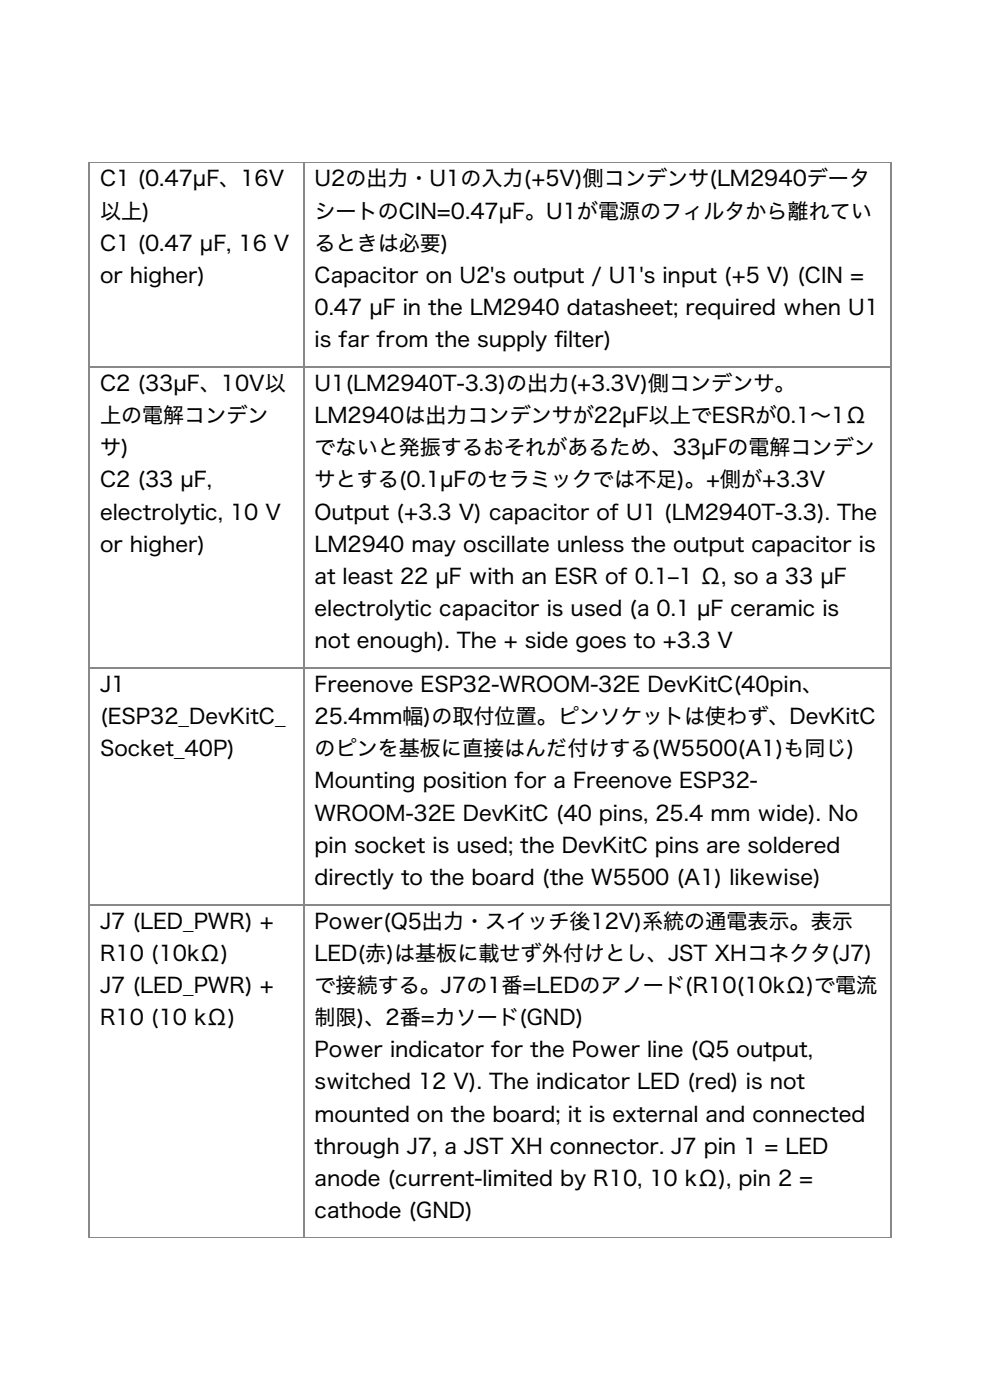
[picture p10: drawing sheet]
<svg xmlns="http://www.w3.org/2000/svg" width="210mm" height="297mm" viewBox="0 0 210 297" stroke-linecap="round" stroke-linejoin="round" font-family="sans-serif">
<defs><g id="words">
<g font-size="4.5">
<text x="21.2" y="39.6">C1 (0.47µF、16V</text>
<text x="66.7" y="39.6">U2の出力・U1の入力(+5V)側コンデンサ(LM2940データ</text>
<text x="21.2" y="46.4">以上)</text>
<text x="66.7" y="46.4">シートのCIN=0.47µF。U1が電源のフィルタから離れてい</text>
<text x="21.2" y="53.2">C1 (0.47 µF, 16 V</text>
<text x="66.7" y="53.2">るときは必要)</text>
<text x="21.2" y="60">or higher)</text>
<text x="66.7" y="60">Capacitor on U2's output / U1's input (+5 V) (CIN =</text>
<text x="66.7" y="66.8">0.47 µF in the LM2940 datasheet; required when U1</text>
<text x="66.7" y="73.7">is far from the supply f</text>
<text x="117.6" y="73.7">ilter)</text>
<text x="21.2" y="82.9">C2 (33µF、10V以</text>
<text x="66.7" y="82.9">U1(LM2940T-3.3)の出力(+3.3V)側コンデンサ。</text>
<text x="21.2" y="89.8">上の電解コンデン</text>
<text x="66.7" y="89.8">LM2940は出力コンデンサが22µF以上でESRが0.1～1Ω</text>
<text x="21.2" y="96.6">サ)</text>
<text x="66.7" y="96.6">でないと発振するおそれがあるため、33µFの電解コンデン</text>
<text x="21.2" y="103.4">C2 (33 µF,</text>
<text x="66.7" y="103.4">サとする(0.1µFのセラミックでは不足)。+側が+3.3V</text>
<text x="21.2" y="110.2">electrolytic, 10 V</text>
<text x="66.7" y="110.2">Output (+3.3 V) capacitor of U1 (LM2940T-3.3). The</text>
<text x="21.2" y="117">or higher)</text>
<text x="66.7" y="117">LM2940 may oscillate unless the output capacitor is</text>
<text x="66.7" y="123.9">at least 22 µF with an ESR of 0.1‒1 Ω, so a 33 µF</text>
<text x="66.7" y="130.7">electrolytic capacitor is used (a 0.1 µF ceramic is</text>
<text x="66.7" y="137.5">not enough). The + side goes to +3.3 V</text>
<text x="21.2" y="146.8">J1</text>
<text x="66.7" y="146.8">Freenove ESP32-WROOM-32E DevKitC(40pin、</text>
<text x="21.2" y="153.6">(ESP32_DevKitC_</text>
<text x="66.7" y="153.6">25.4mm幅)の取付位置。ピンソケットは使わず、DevKitC</text>
<text x="21.2" y="160.4">Socket_40P)</text>
<text x="66.7" y="160.4">のピンを基板に直接はんだ付けする(W5500(A1)も同じ)</text>
<text x="66.7" y="167.3">Mounting position for a Freenove ESP32-</text>
<text x="66.7" y="174.1">WROOM-32E DevKitC (40 pins, 25.4 mm wide). No</text>
<text x="66.7" y="180.9">pin socket is used; the DevKitC pins are soldered</text>
<text x="66.7" y="187.7">directly to the board (the W5500 (A1) likewise)</text>
<text x="21.2" y="197">J7 (LED_PWR) +</text>
<text x="66.7" y="197">Power(Q5出力・スイッチ後12V)系統の通電表示。表示</text>
<text x="21.2" y="203.8">R10 (10kΩ)</text>
<text x="66.7" y="203.8">LED(赤)は基板に載せず外付けとし、JST XHコネクタ(J7)</text>
<text x="21.2" y="210.6">J7 (LED_PWR) +</text>
<text x="66.7" y="210.6">で接続する。J7の1番=LEDのアノード(R10(10kΩ)で電流</text>
<text x="21.2" y="217.5">R10 (10 kΩ)</text>
<text x="66.7" y="217.5">制限)、2番=カソード(GND)</text>
<text x="66.7" y="224.3">Power indicator for the Power line (Q5 output,</text>
<text x="66.7" y="231.1">switched 12 V). The indicator LED (red) is not</text>
<text x="66.7" y="237.9">mounted on the board; it is external and connected</text>
<text x="66.7" y="244.7">through J7, a JST XH connector. J7 pin 1 = LED</text>
<text x="66.7" y="251.6">anode (current-limited by R10, 10 kΩ), pin 2 =</text>
<text x="66.7" y="258.4">cathode (GND)</text>
</g>
</g></defs>
<g fill="#888">
<path d="M18.7 34.4h.4v.2h-.4z"/>
<path d="M64.3 34.4h.3v.2h-.3z"/>
</g>
<path d="M19.1 34.5h45.2" fill="none" stroke="#888" stroke-width=".23"/>
<g fill="#888">
<path d="M64.3 34.4h.3v.2h-.3z"/>
<path d="M188.8 34.4h.3v.2h-.3z"/>
</g>
<path d="M19.1 34.5h45.2M64.6 34.5h124.2M19.1 262.5h45.2M64.6 262.5h124.2" fill="none" stroke="#888" stroke-width=".23"/>
<path d="M18.9 34.4v228.2M64.4 34.4v228.2M189 34.4v228.2M19.1 77.8h45.2M64.6 77.8h124.2M19.1 141.7h45.2M64.6 141.7h124.2M19.1 191.9h45.2M64.6 191.9h124.2" fill="none" stroke="#888" stroke-width=".35"/>
<path d="M18.7 262.4h.4v.2h-.4z" fill="#888"/>
<path d="M19.1 262.5h45.2" fill="none" stroke="#888" stroke-width=".23"/>
<path d="M64.3 262.4h.3v.2h-.3z" fill="#888"/>
<path d="M64.6 262.5h124.2" fill="none" stroke="#888" stroke-width=".23"/>
<path d="M188.8 262.4h.3v.2h-.3z" fill="#888"/>
<use href="#words"/>
</svg>
